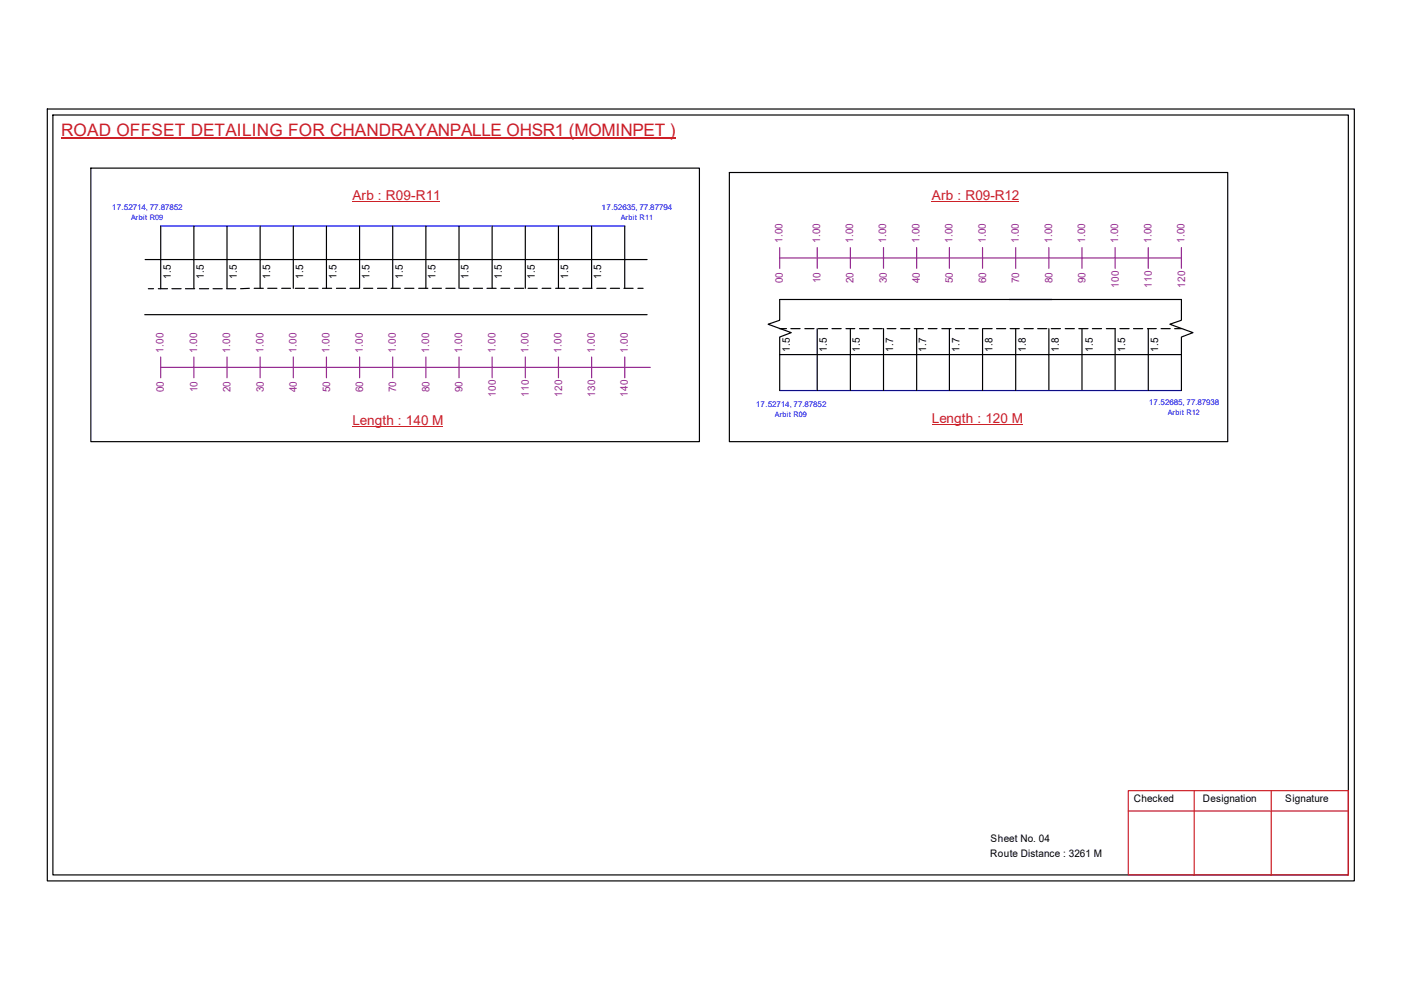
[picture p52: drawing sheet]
<svg xmlns="http://www.w3.org/2000/svg" width="297mm" height="210mm" viewBox="0 0 297 210" stroke-linecap="round" stroke-linejoin="round" font-family="sans-serif">
<defs><g id="words">
<text font-size="3.6" fill="#cd2027" x="13" y="28.9">ROAD OFFSET DETAILING FOR CHANDRAYANPALLE OHSR1 (MOMINPET )</text>
<g font-size="2.9" fill="#cd2027">
<text x="74.7" y="42.3">Arb : R09-R11</text>
<text x="197.6" y="42.4">Arb : R09-R12</text>
<text x="197.6" y="89.7">Length : 120 M</text>
<text x="74.7" y="90.2">Length : 140 M</text>
</g>
<g font-size="2.2" fill="#93278f">
<text x="165.9" y="51.6" transform="rotate(-90 165.9 51.6)">1.00</text>
<text x="173.9" y="51.6" transform="rotate(-90 173.9 51.6)">1.00</text>
<text x="180.9" y="51.6" transform="rotate(-90 180.9 51.6)">1.00</text>
<text x="187.9" y="51.6" transform="rotate(-90 187.9 51.6)">1.00</text>
<text x="194.9" y="51.6" transform="rotate(-90 194.9 51.6)">1.00</text>
<text x="202" y="51.6" transform="rotate(-90 202 51.6)">1.00</text>
<text x="209" y="51.6" transform="rotate(-90 209 51.6)">1.00</text>
<text x="216" y="51.6" transform="rotate(-90 216 51.6)">1.00</text>
<text x="223.1" y="51.6" transform="rotate(-90 223.1 51.6)">1.00</text>
<text x="230.1" y="51.6" transform="rotate(-90 230.1 51.6)">1.00</text>
<text x="237.1" y="51.6" transform="rotate(-90 237.1 51.6)">1.00</text>
<text x="244.1" y="51.6" transform="rotate(-90 244.1 51.6)">1.00</text>
<text x="251.2" y="51.6" transform="rotate(-90 251.2 51.6)">1.00</text>
<text x="166" y="60" transform="rotate(-90 166 60)">00</text>
<text x="173.9" y="60" transform="rotate(-90 173.9 60)">10</text>
<text x="181" y="60" transform="rotate(-90 181 60)">20</text>
<text x="188" y="60" transform="rotate(-90 188 60)">30</text>
<text x="195" y="60" transform="rotate(-90 195 60)">40</text>
<text x="202.1" y="60" transform="rotate(-90 202.1 60)">50</text>
<text x="209.1" y="60" transform="rotate(-90 209.1 60)">60</text>
<text x="216.1" y="60" transform="rotate(-90 216.1 60)">70</text>
<text x="223.1" y="60" transform="rotate(-90 223.1 60)">80</text>
<text x="230.2" y="60" transform="rotate(-90 230.2 60)">90</text>
<text x="237.2" y="61" transform="rotate(-90 237.2 61)">100</text>
<text x="244.2" y="61" transform="rotate(-90 244.2 61)">110</text>
<text x="251.2" y="61" transform="rotate(-90 251.2 61)">120</text>
<text x="34.7" y="74.8" transform="rotate(-90 34.7 74.8)">1.00</text>
<text x="41.8" y="74.8" transform="rotate(-90 41.8 74.8)">1.00</text>
<text x="48.8" y="74.8" transform="rotate(-90 48.8 74.8)">1.00</text>
<text x="55.8" y="74.8" transform="rotate(-90 55.8 74.8)">1.00</text>
<text x="62.9" y="74.8" transform="rotate(-90 62.9 74.8)">1.00</text>
<text x="69.9" y="74.8" transform="rotate(-90 69.9 74.8)">1.00</text>
<text x="76.9" y="74.8" transform="rotate(-90 76.9 74.8)">1.00</text>
<text x="83.9" y="74.8" transform="rotate(-90 83.9 74.8)">1.00</text>
<text x="91" y="74.8" transform="rotate(-90 91 74.8)">1.00</text>
<text x="98" y="74.8" transform="rotate(-90 98 74.8)">1.00</text>
<text x="105" y="74.8" transform="rotate(-90 105 74.8)">1.00</text>
<text x="112.1" y="74.8" transform="rotate(-90 112.1 74.8)">1.00</text>
<text x="119.1" y="74.8" transform="rotate(-90 119.1 74.8)">1.00</text>
<text x="126.1" y="74.8" transform="rotate(-90 126.1 74.8)">1.00</text>
<text x="133.1" y="74.8" transform="rotate(-90 133.1 74.8)">1.00</text>
<text x="34.8" y="83.1" transform="rotate(-90 34.8 83.1)">00</text>
<text x="41.9" y="83.1" transform="rotate(-90 41.9 83.1)">10</text>
<text x="48.9" y="83.1" transform="rotate(-90 48.9 83.1)">20</text>
<text x="55.9" y="83.1" transform="rotate(-90 55.9 83.1)">30</text>
<text x="62.9" y="83.1" transform="rotate(-90 62.9 83.1)">40</text>
<text x="70" y="83.1" transform="rotate(-90 70 83.1)">50</text>
<text x="77" y="83.1" transform="rotate(-90 77 83.1)">60</text>
<text x="84" y="83.1" transform="rotate(-90 84 83.1)">70</text>
<text x="91.1" y="83.1" transform="rotate(-90 91.1 83.1)">80</text>
<text x="98.1" y="83.1" transform="rotate(-90 98.1 83.1)">90</text>
<text x="105.1" y="84.2" transform="rotate(-90 105.1 84.2)">100</text>
<text x="112.1" y="84.2" transform="rotate(-90 112.1 84.2)">110</text>
<text x="119.2" y="84.2" transform="rotate(-90 119.2 84.2)">120</text>
<text x="126.2" y="84.2" transform="rotate(-90 126.2 84.2)">130</text>
<text x="133.1" y="84.2" transform="rotate(-90 133.1 84.2)">140</text>
</g>
<g font-size="2.2">
<text x="36.2" y="59.2" transform="rotate(-90 36.2 59.2)">1.5</text>
<text x="43.2" y="59.2" transform="rotate(-90 43.2 59.2)">1.5</text>
<text x="50.2" y="59.2" transform="rotate(-90 50.2 59.2)">1.5</text>
<text x="57.3" y="59.2" transform="rotate(-90 57.3 59.2)">1.5</text>
<text x="64.3" y="59.2" transform="rotate(-90 64.3 59.2)">1.5</text>
<text x="71.3" y="59.2" transform="rotate(-90 71.3 59.2)">1.5</text>
<text x="78.4" y="59.2" transform="rotate(-90 78.4 59.2)">1.5</text>
<text x="85.4" y="59.2" transform="rotate(-90 85.4 59.2)">1.5</text>
<text x="92.3" y="59.2" transform="rotate(-90 92.3 59.2)">1.5</text>
<text x="99.4" y="59.2" transform="rotate(-90 99.4 59.2)">1.5</text>
<text x="106.4" y="59.2" transform="rotate(-90 106.4 59.2)">1.5</text>
<text x="113.4" y="59.2" transform="rotate(-90 113.4 59.2)">1.5</text>
<text x="120.4" y="59.2" transform="rotate(-90 120.4 59.2)">1.5</text>
<text x="127.5" y="59.2" transform="rotate(-90 127.5 59.2)">1.5</text>
<text x="167.4" y="74.7" transform="rotate(-90 167.4 74.7)">1.5</text>
<text x="175.3" y="74.7" transform="rotate(-90 175.3 74.7)">1.5</text>
<text x="182.3" y="74.7" transform="rotate(-90 182.3 74.7)">1.5</text>
<text x="189.4" y="74.7" transform="rotate(-90 189.4 74.7)">1.7</text>
<text x="196.4" y="74.7" transform="rotate(-90 196.4 74.7)">1.7</text>
<text x="203.4" y="74.7" transform="rotate(-90 203.4 74.7)">1.7</text>
<text x="210.4" y="74.7" transform="rotate(-90 210.4 74.7)">1.8</text>
<text x="217.5" y="74.7" transform="rotate(-90 217.5 74.7)">1.8</text>
<text x="224.5" y="74.7" transform="rotate(-90 224.5 74.7)">1.8</text>
<text x="231.7" y="74.7" transform="rotate(-90 231.7 74.7)">1.5</text>
<text x="238.5" y="74.7" transform="rotate(-90 238.5 74.7)">1.5</text>
<text x="245.6" y="74.7" transform="rotate(-90 245.6 74.7)">1.5</text>
<text x="240.4" y="170.1">Checked</text>
<text x="255.1" y="170.1">Designation</text>
<text x="272.5" y="170.1">Signature</text>
<text x="210" y="178.6">Sheet No. 04</text>
<text x="209.9" y="181.7">Route Distance : 3261 M</text>
</g>
<g font-size="1.7" fill="#00f">
<text x="23.7" y="44.5">17.52714, 77.87852</text>
<text x="127.5" y="44.5">17.52635, 77.87794</text>
<text x="160.2" y="86.3">17.52714, 77.87852</text>
<text x="243.5" y="85.9">17.52685, 77.87938</text>
</g>
<g font-size="1.6" fill="#00f">
<text x="27.8" y="46.6">Arbit R09</text>
<text x="131.6" y="46.6">Arbit R11</text>
<text x="164.3" y="88.5">Arbit R09</text>
<text x="247.6" y="88">Arbit R12</text>
</g>
</g></defs>
<g fill="none" stroke="#000" stroke-width=".25">
<path d="M10 23.1h277.1v163.7h-277.1zM11.2 24.4h274.7v161.1h-274.7zM19.3 35.6h129v58h-129zM154.6 36.6h105.7v57h-105.7zM30.8 55h106.4M34.1 47.9v13.3M41.1 47.9v13.2M48.1 47.9v13.2M55.2 47.9v13.2M62.2 47.9v13.2M69.2 47.9v13.2M76.2 47.9v13.2"/>
<path d="M83.3 47.9v13.2M90.3 47.9v13.2M97.3 47.9v13.2M104.3 47.9v13.2M111.4 47.9v13.2M118.4 47.9v13.2M125.4 47.9v13.2M132.5 47.9v13.2M30.7 66.7h106.5M31.5 61.2h1.1M33.6 61.2h1.9M36.4 61.2h2"/>
<path d="M39.3 61.2h2M42.3 61.2h1.9M45.2 61.2h1.9M48 61.2h2M52.9 61.1l-1.9 .1M53.9 61.1h1.9M56.8 61.1h1.9M59.7 61.1h1.9M62.6 61.1h2M65.5 61.1h1.9M68.4 61.1h1.9M71.3 61.1h2"/>
<path d="M74.2 61.1h2M77.1 61.1h1.9M80 61.1h2M82.9 61.1h2M85.8 61.1h2M88.8 61.1h1.9M91.6 61.1h2M94.5 61.1h2M97.5 61.1h1.9M100.4 61.1h1.9M103.2 61.1h2M106.2 61.1h1.9"/>
<path d="M109.1 61.1h1.9M112 61.1h1.9M114.9 61.1h1.9M117.8 61.1h2M120.7 61.1h1.9M123.6 61.1h1.9M126.5 61.1h2M129.4 61.1h2M132.3 61.1h1.9M135.3 61.1h1.1M165.3 75.2v-3.7l2.5-1-4.9-1.8 2.4-.8v-4.4h85.2v4.4l-2.5 .8 4.9 1.8-2.4 1v3.7M165.3 75.2h85.2"/>
<path d="M165.3 69.7h1.4M165.3 75.2v7.6M167.7 69.7h1.9M170.6 69.7h2M173.3 69.7v13.1M173.5 69.7h2M176.4 69.7h1.9M179.4 69.7h1.8M180.3 69.7v13.1M182.2 69.7h2M185.1 69.7h2M187.3 69.7v13.1"/>
<path d="M188.1 69.7h1.8M191 69.7h1.9M193.8 69.7h2M194.3 69.7v13.1M196.8 69.7h1.9M199.7 69.7h1.9M201.3 69.7v13.1M202.6 69.7h1.9M205.4 69.7h2M208.3 69.7v13.1M208.4 69.7h2M211.3 69.7h1.9"/>
<path d="M214.2 69.7h1.9M215.3 69.7v13.1M217.1 69.7h2M220 69.7h2M222.4 69.7v13.1M222.9 69.7h1.9M225.8 69.7h2M228.7 69.7h2M229.4 69.7v13.1M231.6 69.7h1.9M234.6 69.7h1.8v13.1M237.4 69.7h2"/>
<path d="M240.3 69.7h2M243.3 69.7h1.8M243.5 69.7v13.1M246.2 69.7h1.9M249 69.7h1.5M250.5 75.2v7.6"/>
</g>
<path d="M239.2 167.6h46.7v17.9h-46.7zM239.2 172h46.7M253.2 167.6v17.9M269.5 167.6v17.9" fill="none" stroke="#cc1f26" stroke-width=".25"/>
<path d="M13 29.3h130.2" fill="none" stroke="#cd2027" stroke-width=".25"/>
<path d="M34.1 47.9h98.4M165.3 82.8h85.2" fill="none" stroke="#00f" stroke-width=".25"/>
<g fill="none" stroke="#93278f" stroke-width=".25">
<path d="M165.3 54.7h85.2M165.3 52.5v4.4M173.3 52.5v4.4M180.3 52.5v4.4M187.3 52.5v4.4M194.3 52.5v4.4M201.3 52.5v4.4M208.3 52.5v4.4M215.3 52.5v4.4M222.4 52.5v4.4M229.4 52.5v4.4M236.4 52.5v4.4"/>
<path d="M243.5 52.5v4.4M250.5 52.5v4.4M34.1 77.9h103.8M34.1 75.7v4.4M41.1 75.7v4.4M48.1 75.7v4.4M55.2 75.7v4.4M62.2 75.7v4.4M69.2 75.7v4.4M76.2 75.7v4.4M83.3 75.7v4.4M90.3 75.7v4.4"/>
<path d="M97.3 75.7v4.4M104.3 75.7v4.4M111.4 75.7v4.4M118.4 75.7v4.4M125.4 75.7v4.4M132.5 75.7v4.4"/>
</g>
<path d="M74.7 42.7h18.6M197.6 42.8h18.4M74.7 90.5h19.2M197.6 90h19.2" fill="none" stroke="#cd2027" stroke-width=".21"/>
<use href="#words"/>
</svg>
